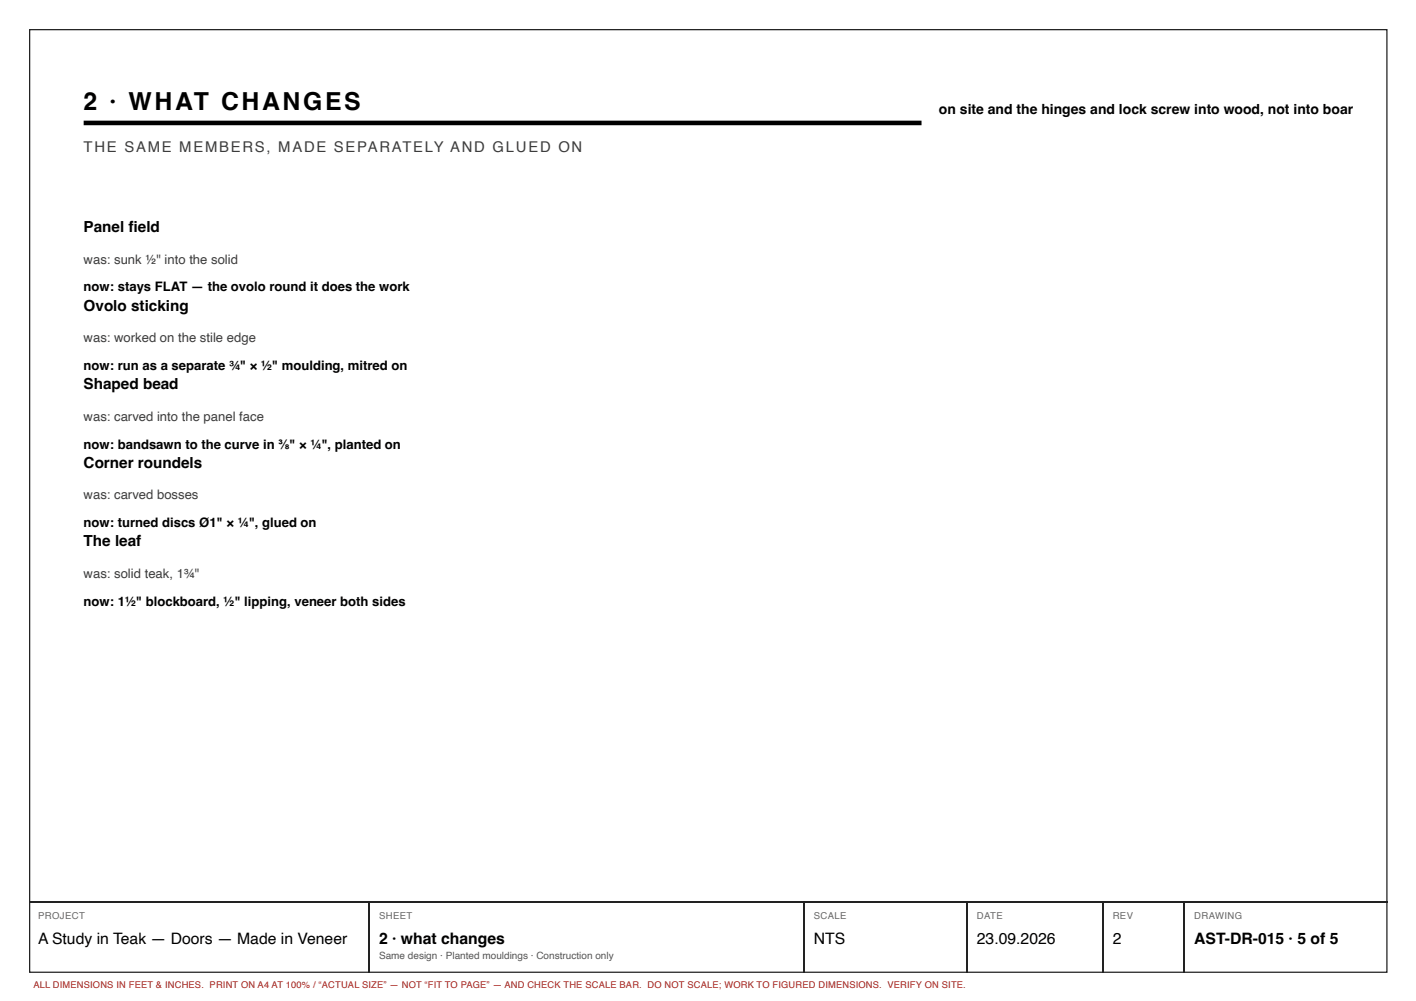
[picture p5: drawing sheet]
<svg xmlns="http://www.w3.org/2000/svg" width="297mm" height="210mm" viewBox="0 0 297 210" stroke-linecap="round" stroke-linejoin="round" font-family="sans-serif">
<defs><g id="words">
<text font-size="5.2" x="17.5" y="23">2 · WHAT CHANGES</text>
<g font-size="3.3">
<text x="8" y="197.9">A Study in Teak — Doors — Made in Veneer</text>
<text x="79.5" y="197.9">2 · what changes</text>
<text x="170.7" y="197.9">NTS</text>
<text x="204.9" y="197.9">23.09.2026</text>
<text x="233.4" y="197.9">2</text>
<text x="250.5" y="197.9">AST-DR-015 · 5 of 5</text>
</g>
<g font-size="3.2">
<text x="17.5" y="48.7">Panel fi eld</text>
<text x="17.5" y="65.1">Ovolo sticking</text>
<text x="17.5" y="81.6">Shaped bead</text>
<text x="17.5" y="98.1">Corner roundels</text>
<text x="17.5" y="114.6">The leaf</text>
</g>
<text font-size="3.1" fill="#3d3d3d" x="17.5" y="31.8">THE SAME MEMBERS, MADE SEPARATELY AND GLUED ON</text>
<text font-size="2.9" x="197" y="23.9">on site and the hinges and lock screw into wood, not into boar</text>
<g font-size="2.7" fill="#3d3d3d">
<text x="17.5" y="55.3">was: sunk ½&quot; into the solid</text>
<text x="17.5" y="71.7">was: worked on the stile edge</text>
<text x="17.5" y="88.2">was: carved into the panel face</text>
<text x="17.5" y="104.7">was: carved bosses</text>
<text x="17.5" y="121.2">was: solid teak, 1¾&quot;</text>
</g>
<g font-size="2.7">
<text x="17.5" y="61.1">now: stays FLAT — the ovolo round it does the work</text>
<text x="17.5" y="77.6">now: run as a separate ¾&quot; × ½&quot; moulding, mitred on</text>
<text x="17.5" y="94.1">now: bandsawn to the curve in ⅜&quot; × ¼&quot;, planted on</text>
<text x="17.5" y="110.5">now: turned discs Ø1&quot; × ¼&quot;, glued on</text>
<text x="17.5" y="127">now: 1½&quot; blockboard, ½&quot; lipping, veneer both sides</text>
</g>
<text font-size="2.1" fill="#555" x="79.5" y="201.1">Same design · Planted mouldings · Construction only</text>
<g font-size="2" fill="#666">
<text x="8" y="192.6">PROJECT</text>
<text x="79.5" y="192.6">SHEET</text>
<text x="170.7" y="192.6">SCALE</text>
<text x="204.9" y="192.6">DATE</text>
<text x="233.4" y="192.6">REV</text>
<text x="250.5" y="192.6">DRAWING</text>
</g>
<text font-size="1.9" fill="#a51d17" x="7" y="207.2">ALL DIMENSIONS IN FEET &amp; INCHES. PRINT ON A4 AT 100% / “ACTUAL SIZE” — NOT “FIT TO PAGE” — AND CHECK THE SCALE BAR. DO NOT SCALE; WORK TO FIGURED DIMENSIONS. VERIFY ON SITE.</text>
</g></defs>
<path d="M6.2 6.2h284.7v197.7h-284.7zM6.1 189h284.9M77.4 189.2v14.8M168.7 189.2v14.8M202.8 189.2v14.8M231.4 189.2v14.8M248.3 189.2v14.8" fill="none" stroke="#222" stroke-width=".26"/>
<path d="M17.5 25.8h175.8" fill="none" stroke="#000" stroke-width=".96" stroke-linecap="butt"/>
<use href="#words"/>
</svg>
